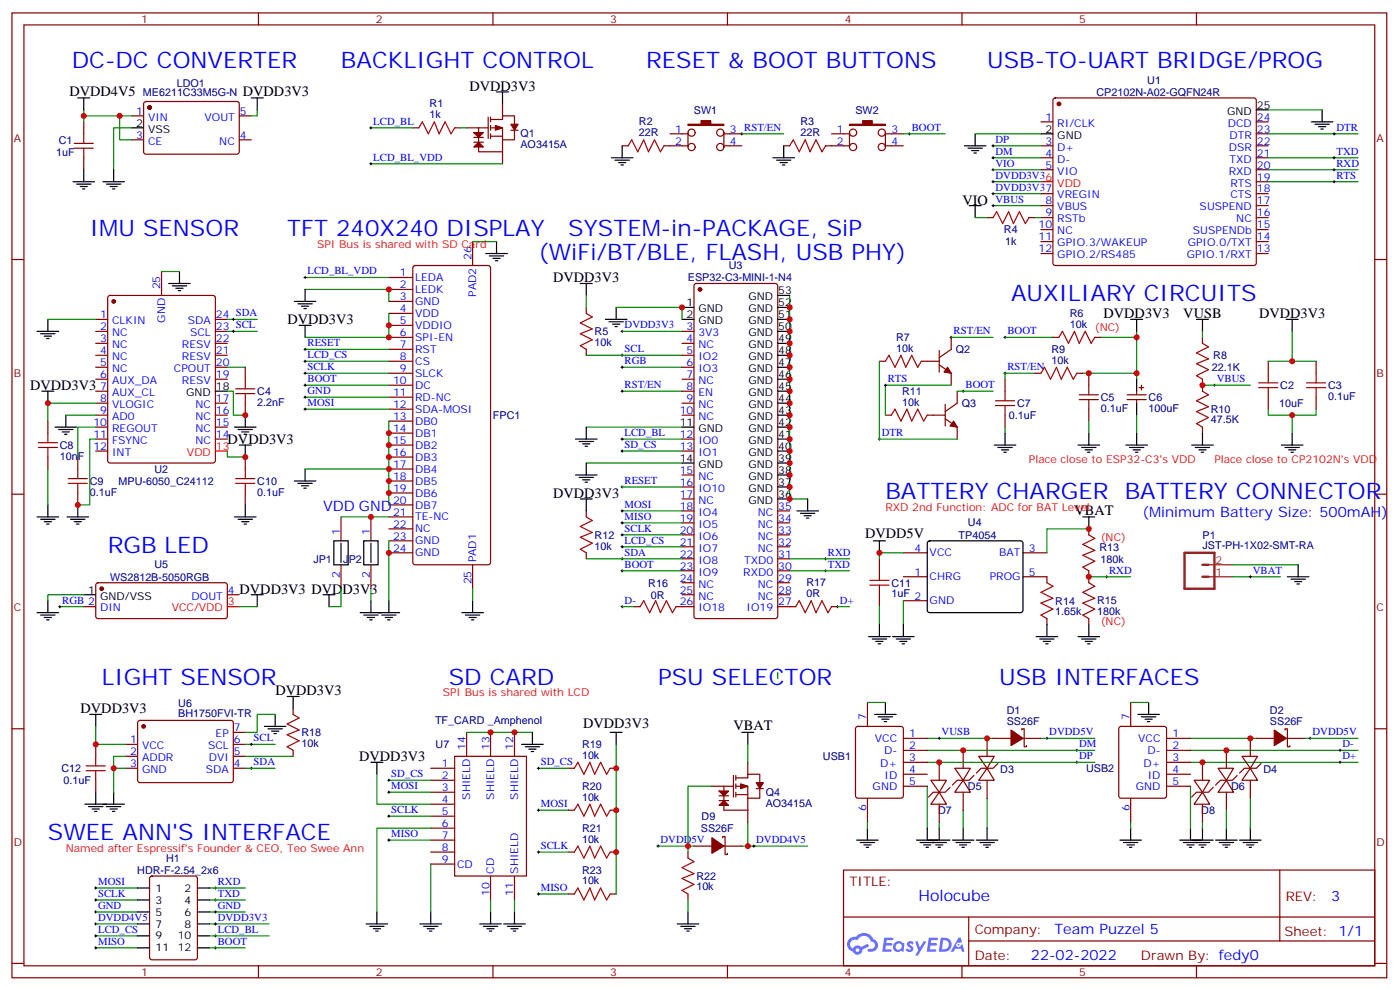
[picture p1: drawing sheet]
<svg xmlns="http://www.w3.org/2000/svg" width="413mm" height="292mm" viewBox="0 0 413 292" stroke-linecap="round" stroke-linejoin="round" font-family="sans-serif">
<defs><g id="words">
<g font-size="6.7" fill="#00f">
<text x="21.2" y="20">DC-DC CONVERTER</text>
<text x="100.5" y="20">BACKLIGHT CONTROL</text>
<text x="190.5" y="20">RESET &amp; BOOT BUTTONS</text>
<text x="291" y="20">USB-TO-UART BRIDGE/PROG</text>
<text x="26.5" y="69.4">IMU SENSOR</text>
<text x="84.7" y="69.4">TFT 240X240 DISPLAY</text>
<text x="167.6" y="69.4">SYSTEM-in-PACKAGE, SiP</text>
<text x="158.7" y="76.5">(WiFi/BT/BLE, FLASH, USB PHY)</text>
<text x="298.1" y="88.8">AUXILIARY CIRCUITS</text>
<text x="261.1" y="147">BATTERY CHARGER BATTERY CONNECTOR</text>
<text x="31.7" y="162.9">RGB LED</text>
<text x="30" y="201.7">LIGHT SENSOR</text>
<text x="132.3" y="201.7">SD CARD</text>
<text x="194" y="201.7">PSU SELECTOR</text>
<text x="294.6" y="201.7">USB INTERFACES</text>
<text x="14.1" y="247.6">SWEE ANN'S INTERFACE</text>
</g>
<text font-size="4.6" fill="#00f" x="270.8" y="265.4">Holocube</text>
<g font-size="4.2">
<text x="20.5" y="28.2">DVDD4V5</text>
<text x="71.6" y="28.2">DVDD3V3</text>
<text x="138.4" y="26.7">DVDD3V3</text>
<text x="283.8" y="60.3">VIO</text>
<text x="163.1" y="83.2">DVDD3V3</text>
<text x="84.7" y="95.6">DVDD3V3</text>
<text x="325.4" y="93.8">DVDD3V3</text>
<text x="348.9" y="93.8">VUSB</text>
<text x="371.2" y="93.8">DVDD3V3</text>
<text x="8.9" y="115">DVDD3V3</text>
<text x="67.1" y="130.8">DVDD3V3</text>
<text x="163.1" y="146.7">DVDD3V3</text>
<text x="316.8" y="151.6">VBAT</text>
<text x="255.1" y="158.7">DVDD5V</text>
<text x="70.6" y="174.9">DVDD3V3 DVDD3V3</text>
<text x="81.2" y="204.9">DVDD3V3</text>
<text x="23.8" y="210.2">DVDD3V3</text>
<text x="171.9" y="214.6">DVDD3V3</text>
<text x="216.3" y="215.1">VBAT</text>
<text x="105.9" y="224.3">DVDD3V3</text>
</g>
<g font-size="4.2" fill="#00f">
<text x="95.2" y="150.6">VDD GND</text>
<text x="336.9" y="152.3">(Minimum Battery Size: 500mAH)</text>
<text x="392.5" y="265.7">3</text>
<text x="310.9" y="275.2">Team Puzzel 5</text>
<text x="304" y="283">22-02-2022</text>
</g>
<g font-size="3.9" fill="#800">
<text x="250.5" y="261">TITLE:</text>
<text x="379.1" y="265.7">REV:</text>
<text x="287.4" y="275.2">Company:</text>
<text x="378.7" y="275.8">Sheet: 1/1</text>
<text x="287.4" y="282.9">Date:</text>
<text x="336.4" y="282.9">Drawn By: fedy0</text>
</g>
<g font-size="3.2" fill="#800">
<text x="41.6" y="6.8">1</text>
<text x="110.8" y="6.8">2</text>
<text x="179.9" y="6.8">3</text>
<text x="249.1" y="6.8">4</text>
<text x="318.2" y="6.8">5</text>
<text x="4.1" y="41.9">A</text>
<text x="405.9" y="41.9">A</text>
<text x="4.1" y="111.1">B</text>
<text x="405.9" y="111.1">B</text>
<text x="4.1" y="180.2">C</text>
<text x="405.9" y="180.2">C</text>
<text x="4.1" y="249.3">D</text>
<text x="405.9" y="249.3">D</text>
<text x="41.6" y="287.6">1</text>
<text x="110.8" y="287.6">2</text>
<text x="179.9" y="287.6">3</text>
<text x="249.1" y="287.6">4</text>
<text x="318.2" y="287.6">5</text>
</g>
<g font-size="3.2" fill="#000080">
<text x="42.1" y="28.2">ME6211C33M5G-N</text>
<text x="52.1" y="25.7">LDO1</text>
<text x="323.3" y="28.2">CP2102N-A02-GQFN24R</text>
<text x="338.3" y="24.7">U1</text>
<text x="126.7" y="34.9">1k</text>
<text x="126.7" y="31.6">R1</text>
<text x="204.6" y="33.5">SW1</text>
<text x="252.2" y="33.5">SW2</text>
<text x="153.5" y="40.5">Q1</text>
<text x="188.4" y="40.1">22R</text>
<text x="188.4" y="36.9">R2</text>
<text x="236" y="40.1">22R</text>
<text x="236" y="36.9">R3</text>
<text x="16.6" y="45.9">1uF</text>
<text x="17.3" y="42.4">C1</text>
<text x="153.5" y="43.7">AO3415A</text>
<text x="296" y="68.8">R4</text>
<text x="296.3" y="72.3">1k</text>
<text x="202.8" y="82.9">ESP32-C3-MINI-1-N4</text>
<text x="214.9" y="79.3">U3</text>
<text x="315.4" y="93.4">R6</text>
<text x="175.3" y="102">10k</text>
<text x="175.3" y="98.8">R5</text>
<text x="264.2" y="100.5">R7</text>
<text x="315.4" y="96.6">10k</text>
<text x="264.2" y="103.6">10k</text>
<text x="281.8" y="104.1">Q2</text>
<text x="310" y="107.2">10k</text>
<text x="310" y="104">R9</text>
<text x="357.7" y="105.8">R8</text>
<text x="357.3" y="109.3">22.1K</text>
<text x="75.8" y="119.6">2.2nF</text>
<text x="75.8" y="116.4">C4</text>
<text x="266" y="119.5">10k</text>
<text x="266" y="116.3">R11</text>
<text x="283.6" y="120">Q3</text>
<text x="299.9" y="120">C7</text>
<text x="324.6" y="118.2">C5</text>
<text x="338.7" y="118.2">C6</text>
<text x="377.2" y="119.9">10uF</text>
<text x="377.5" y="114.7">C2</text>
<text x="391.6" y="117.8">0.1uF</text>
<text x="391.6" y="114.7">C3</text>
<text x="145.3" y="123.5">FPC1</text>
<text x="297.4" y="123.5">0.1uF</text>
<text x="324.6" y="121.4">0.1uF</text>
<text x="338.7" y="121.4">100uF</text>
<text x="357" y="124.7">47.5K</text>
<text x="357" y="121.8">R10</text>
<text x="17.6" y="135.5">10nF</text>
<text x="17.6" y="132.3">C8</text>
<text x="26.5" y="142.9">C9</text>
<text x="35" y="142.8">MPU-6050_C24112</text>
<text x="45.5" y="139.4">U2</text>
<text x="75.8" y="142.9">C10</text>
<text x="26.5" y="146">0.1uF</text>
<text x="75.8" y="146">0.1uF</text>
<text x="285.4" y="155.2">U4</text>
<text x="175.3" y="161.9">10k</text>
<text x="175.3" y="158.8">R12</text>
<text x="282.7" y="158.9">TP4054</text>
<text x="354.6" y="161.9">JST-PH-1X02-SMT-RA</text>
<text x="354.6" y="158.7">P1</text>
<text x="45.5" y="167.4">U5</text>
<text x="92.4" y="165.8">JP1</text>
<text x="101.2" y="165.8">JP2</text>
<text x="324.1" y="162.3">R13</text>
<text x="324.5" y="165.8">180k</text>
<text x="32.4" y="171.1">WS2812B-5050RGB</text>
<text x="191.1" y="172.9">R16</text>
<text x="237.8" y="172.8">R17</text>
<text x="262.8" y="172.9">C11</text>
<text x="191.9" y="176.4">0R</text>
<text x="237.8" y="176">0R</text>
<text x="262.8" y="176.1">1uF 2</text>
<text x="311.2" y="178.2">R14</text>
<text x="323.5" y="178.1">R15</text>
<text x="311.1" y="181.3">1.65k</text>
<text x="323.5" y="181.3">180k</text>
<text x="52.5" y="208.3">U6</text>
<text x="52.5" y="211.2">BH1750FVI-TR</text>
<text x="128.3" y="213.4">TF_CARD _Amphenol</text>
<text x="296.8" y="213.7">SS26F</text>
<text x="296.8" y="210.5">D1</text>
<text x="374.5" y="213.7">SS26F</text>
<text x="374.5" y="210.5">D2</text>
<text x="88.9" y="220.2">10k</text>
<text x="88.9" y="217">R18</text>
<text x="128.4" y="220.5">U7</text>
<text x="171.6" y="220.4">R19</text>
<text x="18.1" y="227.6">C12</text>
<text x="171.6" y="223.6">10k</text>
<text x="242.6" y="224">USB1</text>
<text x="294.9" y="227.7">D3</text>
<text x="320.3" y="227.6">USB2</text>
<text x="372.5" y="227.7">D4</text>
<text x="18.7" y="231.1">0.1uF</text>
<text x="171.6" y="232.8">R20</text>
<text x="285.4" y="232.9">D5</text>
<text x="363" y="232.9">D6</text>
<text x="171.6" y="235.9">10k</text>
<text x="225.8" y="237.7">AO3415A</text>
<text x="225.8" y="234.5">Q4</text>
<text x="276.6" y="239.9">D7</text>
<text x="354.2" y="239.9">D8</text>
<text x="171.6" y="245.1">R21</text>
<text x="206.6" y="245.2">SS26F</text>
<text x="206.9" y="241.6">D9</text>
<text x="171.6" y="248.3">10k</text>
<text x="40.5" y="257.5">HDR-F-2.54_2x6</text>
<text x="49" y="254">H1</text>
<text x="171.6" y="257.5">R23</text>
<text x="171.6" y="260.6">10k</text>
<text x="205.3" y="262.4">10k</text>
<text x="205.3" y="259.2">R22</text>
</g>
<g font-size="3.2" fill="#00f">
<text x="40.1" y="33.8">1</text>
<text x="43.6" y="35.6">VIN</text>
<text x="60.3" y="35.6">VOUT</text>
<text x="70.7" y="33.8">5</text>
<text x="308.3" y="35.6">1</text>
<text x="370.6" y="35.6">24</text>
<text x="40.1" y="40.9">3</text>
<text x="70.7" y="40.9">4</text>
<text x="110.1" y="36.8">LCD_BL</text>
<text x="199.1" y="39.1">1</text>
<text x="215.2" y="39.1">3 RST/EN</text>
<text x="246.7" y="39.1">1</text>
<text x="262.8" y="39.1">3</text>
<text x="268.8" y="38.6">BOOT</text>
<text x="311.7" y="37.3">RI/CLK</text>
<text x="362" y="37.3">DCD</text>
<text x="362.5" y="40.9">DTR</text>
<text x="370.6" y="39.1">23</text>
<text x="394.1" y="38.6">DTR</text>
<text x="43.6" y="42.6">CE</text>
<text x="64.7" y="42.6">NC</text>
<text x="110.1" y="47.4">LCD_BL_VDD</text>
<text x="199.1" y="42.6">2</text>
<text x="215.2" y="42.6">4</text>
<text x="246.7" y="42.6">2</text>
<text x="262.8" y="42.6">4</text>
<text x="293.5" y="45.6">DM</text>
<text x="293.5" y="42.1">DP</text>
<text x="308.3" y="42.6">3</text>
<text x="308.3" y="46.1">4</text>
<text x="311.7" y="44.4">D+</text>
<text x="311.7" y="47.9">D-</text>
<text x="362.3" y="44.4">DSR</text>
<text x="362.5" y="47.9">TXD</text>
<text x="370.6" y="46.1">21</text>
<text x="370.6" y="42.6">22</text>
<text x="394.1" y="45.6">TXD</text>
<text x="293.5" y="49.1">VIO</text>
<text x="293.5" y="52.7">DVDD3V36</text>
<text x="308.3" y="49.7">5</text>
<text x="311.7" y="51.4">VIO</text>
<text x="362.3" y="51.4">RXD</text>
<text x="370.6" y="53.2">19</text>
<text x="370.6" y="49.7">20</text>
<text x="394.1" y="52.7">RTS</text>
<text x="394.1" y="49.1">RXD</text>
<text x="293.5" y="59.7">VBUS</text>
<text x="293.5" y="56.2">DVDD3V37</text>
<text x="311.7" y="58.5">VREGIN</text>
<text x="362.8" y="58.5">CTS</text>
<text x="362.8" y="55">RTS</text>
<text x="370.6" y="56.7">18</text>
<text x="308.3" y="60.3">8</text>
<text x="308.3" y="63.8">9</text>
<text x="311.7" y="62">VBUS</text>
<text x="311.7" y="65.5">RSTb</text>
<text x="353.7" y="62">SUSPEND</text>
<text x="364.5" y="65.5">NC</text>
<text x="370.6" y="63.8">16</text>
<text x="370.6" y="60.3">17</text>
<text x="306.2" y="67.3">10</text>
<text x="306.2" y="70.8">11</text>
<text x="311.7" y="69.1">NC</text>
<text x="351.7" y="69.1">SUSPENDb</text>
<text x="370.6" y="70.8">14</text>
<text x="370.6" y="67.3">15</text>
<text x="139" y="76.5" transform="rotate(-90 139 76.5)">26</text>
<text x="306.2" y="74.4">12</text>
<text x="311.7" y="72.6">GPIO.3/WAKEUP</text>
<text x="311.7" y="76.1">GPIO.2/RS485</text>
<text x="350" y="76.1">GPIO.1/RXT</text>
<text x="350.2" y="72.6">GPIO.0/TXT</text>
<text x="370.6" y="74.4">13</text>
<text x="90.7" y="80.9">LCD_BL_VDD</text>
<text x="117.9" y="81.4">1</text>
<text x="122.4" y="82.8">LEDA</text>
<text x="47.3" y="85.3" transform="rotate(-90 47.3 85.3)">25</text>
<text x="117.9" y="84.9">2</text>
<text x="117.9" y="88.5">3</text>
<text x="122.4" y="86.4">LEDK</text>
<text x="122.4" y="89.9">GND</text>
<text x="140.4" y="87.5" transform="rotate(-90 140.4 87.5)">PAD2</text>
<text x="29.6" y="93.8">1</text>
<text x="33.1" y="95.5">CLKIN</text>
<text x="48.7" y="95.1" transform="rotate(-90 48.7 95.1)">GND</text>
<text x="55.4" y="95.5">SDA</text>
<text x="63.7" y="93.8">24 SDA</text>
<text x="117.9" y="92">4</text>
<text x="117.9" y="95.5">5</text>
<text x="122.4" y="93.4">VDD</text>
<text x="29.6" y="97.3">2</text>
<text x="29.6" y="100.8">3</text>
<text x="33.1" y="99.1">NC</text>
<text x="56" y="99.1">SCL</text>
<text x="63.7" y="100.8">22</text>
<text x="63.7" y="97.3">23 SCL</text>
<text x="117.9" y="99.1">6</text>
<text x="122.4" y="96.9">VDDIO</text>
<text x="122.4" y="100.5">SPI-EN</text>
<text x="184.1" y="96.8">DVDD3V3</text>
<text x="202.4" y="97.3">3</text>
<text x="202.4" y="100.8">4</text>
<text x="205.9" y="99.1">3V3</text>
<text x="281.2" y="98.5">RST/EN</text>
<text x="297" y="98.5">BOOT</text>
<text x="29.6" y="104.4">4</text>
<text x="29.6" y="107.9">5</text>
<text x="33.1" y="102.6">NC</text>
<text x="33.1" y="106.1">NC</text>
<text x="53.6" y="106.1">RESV</text>
<text x="53.6" y="102.6">RESV</text>
<text x="63.7" y="107.9">20</text>
<text x="63.7" y="104.4">21</text>
<text x="90.7" y="102.1">RESET</text>
<text x="90.7" y="105.6">LCD_CS</text>
<text x="117.9" y="102.6">7</text>
<text x="117.9" y="106.1">8</text>
<text x="122.4" y="104">RST</text>
<text x="122.4" y="107.5">CS</text>
<text x="184.1" y="107.4">RGB</text>
<text x="184.1" y="103.8">SCL</text>
<text x="202.4" y="104.4">5</text>
<text x="202.4" y="107.9">6</text>
<text x="205.9" y="102.6">NC</text>
<text x="205.9" y="106.1">IO2</text>
<text x="29.6" y="111.4">6</text>
<text x="33.1" y="109.6">NC</text>
<text x="33.1" y="113.2">AUX_DA</text>
<text x="51.3" y="109.6">CPOUT</text>
<text x="53.6" y="113.2">RESV</text>
<text x="63.7" y="111.4">19</text>
<text x="90.7" y="112.6">BOOT</text>
<text x="90.7" y="109.1">SCLK</text>
<text x="115.9" y="113.2">10</text>
<text x="117.9" y="109.6">9</text>
<text x="122.4" y="111.1">SLCK</text>
<text x="202.4" y="111.4">7</text>
<text x="205.9" y="109.6">IO3</text>
<text x="205.9" y="113.2">NC</text>
<text x="261.8" y="112.6">RTS</text>
<text x="297" y="109.1">RST/EN</text>
<text x="358.8" y="112.6">VBUS</text>
<text x="29.6" y="114.9">7</text>
<text x="29.6" y="118.5">8</text>
<text x="33.1" y="116.7">AUX_CL</text>
<text x="63.7" y="118.5">17</text>
<text x="90.7" y="119.7">MOSI</text>
<text x="90.7" y="116.2">GND</text>
<text x="115.9" y="116.7">11</text>
<text x="122.4" y="114.6">DC</text>
<text x="122.4" y="118.1">RD-NC</text>
<text x="184.1" y="114.4">RST/EN</text>
<text x="202.4" y="114.9">8</text>
<text x="202.4" y="118.5">9</text>
<text x="205.9" y="116.7">EN</text>
<text x="284.7" y="114.4">BOOT</text>
<text x="27.5" y="125.5">10</text>
<text x="29.6" y="122">9</text>
<text x="33.1" y="120.2">VLOGIC</text>
<text x="33.1" y="123.8">AD0</text>
<text x="57.6" y="123.8">NC</text>
<text x="57.6" y="120.2">NC</text>
<text x="63.7" y="125.5">15</text>
<text x="63.7" y="122">16</text>
<text x="115.9" y="120.2">12</text>
<text x="115.9" y="123.8">13</text>
<text x="122.4" y="121.6">SDA-MOSI</text>
<text x="122.4" y="125.2">DB0</text>
<text x="200.4" y="122">10</text>
<text x="205.9" y="120.2">NC</text>
<text x="205.9" y="123.8">NC</text>
<text x="27.5" y="129">11</text>
<text x="33.1" y="127.3">REGOUT</text>
<text x="33.1" y="130.8">FSYNC</text>
<text x="57.6" y="130.8">NC</text>
<text x="57.6" y="127.3">NC</text>
<text x="63.7" y="129">14</text>
<text x="115.9" y="127.3">14</text>
<text x="115.9" y="130.8">15</text>
<text x="122.4" y="128.7">DB1</text>
<text x="184.1" y="128.5">LCD_BL</text>
<text x="200.4" y="129">12</text>
<text x="205.9" y="130.8">IO0</text>
<text x="260" y="128.5">DTR</text>
<text x="27.5" y="132.6">12</text>
<text x="33.1" y="134.3">INT</text>
<text x="115.9" y="134.3">16</text>
<text x="115.9" y="137.9">17</text>
<text x="122.4" y="132.2">DB2</text>
<text x="122.4" y="135.7">DB3</text>
<text x="184.1" y="132">SD_CS</text>
<text x="200.4" y="132.6">13</text>
<text x="205.9" y="134.3">IO1</text>
<text x="115.9" y="141.4">18</text>
<text x="122.4" y="139.3">DB4</text>
<text x="122.4" y="142.8">DB5</text>
<text x="184.1" y="142.6">RESET</text>
<text x="200.4" y="139.6">15</text>
<text x="200.4" y="143.2">16</text>
<text x="205.9" y="141.4">NC</text>
<text x="115.9" y="144.9">19</text>
<text x="115.9" y="148.4">20</text>
<text x="122.4" y="146.3">DB6</text>
<text x="122.4" y="149.9">DB7</text>
<text x="184.1" y="149.7">MOSI</text>
<text x="200.4" y="146.7">17</text>
<text x="205.9" y="144.9">IO10</text>
<text x="205.9" y="148.4">NC</text>
<text x="115.9" y="152">21</text>
<text x="115.9" y="155.5">22</text>
<text x="122.4" y="153.4">TE-NC</text>
<text x="184.1" y="153.2">MISO</text>
<text x="200.4" y="150.2">18</text>
<text x="200.4" y="153.7">19</text>
<text x="205.9" y="152">IO4</text>
<text x="205.9" y="155.5">IO5</text>
<text x="223.4" y="155.5">NC</text>
<text x="223.4" y="152">NC</text>
<text x="229.5" y="153.7">34</text>
<text x="229.5" y="150.2">35</text>
<text x="100.2" y="157.6" transform="rotate(-90 100.2 157.6)">1</text>
<text x="109" y="157.6" transform="rotate(-90 109 157.6)">1</text>
<text x="115.9" y="159">23</text>
<text x="122.4" y="156.9">NC</text>
<text x="122.4" y="160.4">GND</text>
<text x="184.1" y="156.7">SCLK</text>
<text x="184.1" y="160.3">LCD_CS</text>
<text x="200.4" y="157.3">20</text>
<text x="200.4" y="160.8">21</text>
<text x="205.9" y="159">IO6</text>
<text x="223.4" y="159">NC</text>
<text x="229.5" y="160.8">32</text>
<text x="229.5" y="157.3">33</text>
<text x="115.9" y="162.6">24</text>
<text x="122.4" y="164">GND</text>
<text x="140.4" y="165.7" transform="rotate(-90 140.4 165.7)">PAD1</text>
<text x="184.1" y="167.3">BOOT</text>
<text x="184.1" y="163.8">SDA</text>
<text x="200.4" y="164.3">22</text>
<text x="200.4" y="167.9">23</text>
<text x="205.9" y="162.6">IO7</text>
<text x="205.9" y="166.1">IO8</text>
<text x="219.4" y="166.1">TXD0</text>
<text x="223.4" y="162.6">NC</text>
<text x="229.5" y="167.9">30</text>
<text x="229.5" y="164.3">31</text>
<text x="244.1" y="167.3">TXD</text>
<text x="244.1" y="163.8">RXD</text>
<text x="269.6" y="162.6">4</text>
<text x="274.1" y="164">VCC</text>
<text x="294.6" y="164">BAT</text>
<text x="303.4" y="162.6">3</text>
<text x="100.2" y="170.2" transform="rotate(-90 100.2 170.2)">2</text>
<text x="109" y="170.2" transform="rotate(-90 109 170.2)">2</text>
<text x="139" y="172.2" transform="rotate(-90 139 172.2)">25</text>
<text x="200.4" y="171.4">24</text>
<text x="205.9" y="169.6">IO9</text>
<text x="205.9" y="173.1">NC</text>
<text x="219.2" y="169.6">RXD0</text>
<text x="223.4" y="173.1">NC</text>
<text x="229.5" y="171.4">29</text>
<text x="269.6" y="169.6">1</text>
<text x="274.1" y="171">CHRG</text>
<text x="291.8" y="171">PROG</text>
<text x="303.4" y="169.6">5</text>
<text x="327" y="169.1">RXD</text>
<text x="369.4" y="169.1">VBAT</text>
<text x="18.3" y="177.9">RGB 2</text>
<text x="56.5" y="176.7">DOUT</text>
<text x="67.2" y="174.9">4</text>
<text x="184.1" y="177.9">D-</text>
<text x="200.4" y="174.9">25</text>
<text x="200.4" y="178.4">26</text>
<text x="205.9" y="176.7">NC</text>
<text x="223.4" y="176.7">NC</text>
<text x="229.5" y="178.4">27</text>
<text x="229.5" y="174.9">28</text>
<text x="247.6" y="177.9">D+</text>
<text x="274.1" y="178.1">GND</text>
<text x="29.5" y="180.2">DIN</text>
<text x="205.9" y="180.2">IO18</text>
<text x="220.1" y="180.2">IO19</text>
<text x="69" y="215.5">7</text>
<text x="255.4" y="212.3" transform="rotate(-90 255.4 212.3)">7</text>
<text x="333" y="212.3" transform="rotate(-90 333 212.3)">7</text>
<text x="38.4" y="219">1</text>
<text x="41.9" y="220.8">VCC</text>
<text x="61.3" y="220.8">SCL</text>
<text x="63.6" y="217.2">EP</text>
<text x="69" y="219">6</text>
<text x="74.8" y="218.5">SCL</text>
<text x="137.2" y="221.1" transform="rotate(-90 137.2 221.1)">14</text>
<text x="144.3" y="221.1" transform="rotate(-90 144.3 221.1)">13</text>
<text x="151.3" y="221.1" transform="rotate(-90 151.3 221.1)">12</text>
<text x="258" y="218.7">VCC</text>
<text x="268.1" y="217.2">1</text>
<text x="268.1" y="220.8">2</text>
<text x="277.6" y="216.7">VUSB</text>
<text x="309.4" y="216.7">DVDD5V</text>
<text x="318.2" y="220.2">DM</text>
<text x="335.6" y="218.7">VCC</text>
<text x="345.7" y="217.2">1</text>
<text x="345.7" y="220.8">2</text>
<text x="387" y="216.7">DVDD5V</text>
<text x="395.8" y="220.2">D-</text>
<text x="38.4" y="222.5">2</text>
<text x="38.4" y="226.1">3</text>
<text x="41.9" y="224.3">ADDR</text>
<text x="41.9" y="227.8">GND</text>
<text x="60.7" y="227.8">SDA</text>
<text x="61.5" y="224.3">DVI</text>
<text x="69" y="226.1">4</text>
<text x="69" y="222.5">5</text>
<text x="74.8" y="225.5">SDA</text>
<text x="130.3" y="226.1">1</text>
<text x="159.5" y="225.5">SD_CS</text>
<text x="259.5" y="226.1">D+</text>
<text x="260.7" y="222.2">D-</text>
<text x="268.1" y="224.3">3</text>
<text x="268.1" y="227.8">4</text>
<text x="318.2" y="223.8">DP</text>
<text x="337.2" y="226.1">D+</text>
<text x="338.3" y="222.2">D-</text>
<text x="345.7" y="224.3">3</text>
<text x="345.7" y="227.8">4</text>
<text x="395.8" y="223.8">D+</text>
<text x="115.4" y="229.1">SD_CS</text>
<text x="115.4" y="232.6">MOSI</text>
<text x="130.3" y="233.1">3</text>
<text x="130.3" y="229.6">2</text>
<text x="257.3" y="232.8">GND</text>
<text x="260.8" y="229.6">ID</text>
<text x="268.1" y="231.4">5</text>
<text x="334.9" y="232.8">GND</text>
<text x="338.4" y="229.6">ID</text>
<text x="345.7" y="231.4">5</text>
<text x="115.4" y="239.6">SCLK</text>
<text x="130.3" y="236.6">4</text>
<text x="138.6" y="235.7" transform="rotate(-90 138.6 235.7)">SHIELD</text>
<text x="145.7" y="235.7" transform="rotate(-90 145.7 235.7)">SHIELD</text>
<text x="152.8" y="235.7" transform="rotate(-90 152.8 235.7)">SHIELD</text>
<text x="159.5" y="237.9">MOSI</text>
<text x="255.4" y="239" transform="rotate(-90 255.4 239)">6</text>
<text x="333" y="239" transform="rotate(-90 333 239)">6</text>
<text x="130.3" y="243.7">6</text>
<text x="130.3" y="240.2">5</text>
<text x="115.4" y="246.7">MISO</text>
<text x="130.3" y="250.8">8</text>
<text x="130.3" y="247.2">7</text>
<text x="159.5" y="250.2">SCLK</text>
<text x="194.7" y="248.5">DVDD5V</text>
<text x="223" y="248.5">DVDD4V5</text>
<text x="130.3" y="254.3">9</text>
<text x="134.8" y="255.7">CD</text>
<text x="145.7" y="257.5" transform="rotate(-90 145.7 257.5)">CD</text>
<text x="152.8" y="257.5" transform="rotate(-90 152.8 257.5)">SHIELD</text>
<text x="28.9" y="260.8">MOSI</text>
<text x="64.2" y="260.8">RXD</text>
<text x="144.3" y="264" transform="rotate(-90 144.3 264)">10</text>
<text x="151.3" y="264" transform="rotate(-90 151.3 264)">11</text>
<text x="159.5" y="262.6">MISO</text>
<text x="28.9" y="267.9">GND</text>
<text x="28.9" y="264.3">SCLK</text>
<text x="64.2" y="264.3">TXD</text>
<text x="64.2" y="267.9">GND</text>
<text x="28.9" y="271.4">DVDD4V5</text>
<text x="28.9" y="274.9">LCD_CS</text>
<text x="64.2" y="274.9">LCD_BL</text>
<text x="64.2" y="271.4">DVDD3V3</text>
<text x="28.9" y="278.4">MISO</text>
<text x="64.2" y="278.4">BOOT</text>
</g>
<g font-size="3.2">
<text x="361.8" y="33.8">GND</text>
<text x="370.6" y="32">25</text>
<text x="40.1" y="37.3">2</text>
<text x="43.6" y="39.1">VSS</text>
<text x="308.3" y="39.1">2</text>
<text x="311.7" y="40.9">GND</text>
<text x="220.7" y="88.5">GND</text>
<text x="229.5" y="86.7">53</text>
<text x="202.4" y="90.2">1</text>
<text x="202.4" y="93.8">2</text>
<text x="205.9" y="92">GND</text>
<text x="205.9" y="95.5">GND</text>
<text x="220.7" y="95.5">GND</text>
<text x="220.7" y="92">GND</text>
<text x="229.5" y="93.8">51</text>
<text x="229.5" y="90.2">52</text>
<text x="220.7" y="99.1">GND</text>
<text x="229.5" y="100.8">49</text>
<text x="229.5" y="97.3">50</text>
<text x="220.7" y="106.1">GND</text>
<text x="220.7" y="102.6">GND</text>
<text x="229.5" y="107.9">47</text>
<text x="229.5" y="104.4">48</text>
<text x="220.7" y="113.2">GND</text>
<text x="220.7" y="109.6">GND</text>
<text x="229.5" y="111.4">46</text>
<text x="54.9" y="116.7">GND</text>
<text x="63.7" y="114.9">18</text>
<text x="220.7" y="116.7">GND</text>
<text x="229.5" y="118.5">44</text>
<text x="229.5" y="114.9">45</text>
<text x="200.4" y="125.5">11</text>
<text x="220.7" y="123.8">GND</text>
<text x="220.7" y="120.2">GND</text>
<text x="229.5" y="125.5">42</text>
<text x="229.5" y="122">43</text>
<text x="205.9" y="127.3">GND</text>
<text x="220.7" y="130.8">GND</text>
<text x="220.7" y="127.3">GND</text>
<text x="229.5" y="129">41</text>
<text x="200.4" y="136.1">14</text>
<text x="205.9" y="137.9">GND</text>
<text x="220.7" y="137.9">GND</text>
<text x="220.7" y="134.3">GND</text>
<text x="229.5" y="136.1">39</text>
<text x="229.5" y="132.6">40</text>
<text x="220.7" y="141.4">GND</text>
<text x="229.5" y="143.2">37</text>
<text x="229.5" y="139.6">38</text>
<text x="220.7" y="148.4">GND</text>
<text x="220.7" y="144.9">GND</text>
<text x="229.5" y="146.7">36</text>
<text x="26" y="174.9">1</text>
<text x="29.5" y="176.7">GND/VSS</text>
<text x="45.9" y="262.7">1</text>
<text x="54.4" y="262.7">2</text>
<text x="45.9" y="266.3">3</text>
<text x="45.9" y="269.8">5</text>
<text x="54.4" y="266.3">4</text>
<text x="54.4" y="269.8">6</text>
<text x="45.9" y="273.3">7</text>
<text x="54.4" y="273.3">8</text>
<text x="45.9" y="276.9">9</text>
<text x="45.9" y="280.4">11</text>
<text x="52.4" y="276.9">10</text>
<text x="52.4" y="280.4">12</text>
</g>
<g font-size="3.2" fill="#f00">
<text x="311.7" y="55">VDD</text>
<text x="93.5" y="73">SPI Bus is shared with SD Card</text>
<text x="322.8" y="97.6">(NC)</text>
<text x="55.1" y="134.3">VDD</text>
<text x="63.7" y="132.6">13</text>
<text x="303.4" y="136.5">Place close to ESP32-C3's VDD</text>
<text x="358.1" y="136.5">Place close to CP2102N's VDD</text>
<text x="261.1" y="150.6">RXD 2nd Function: ADC for BAT Level</text>
<text x="324.6" y="159.4">(NC)</text>
<text x="67.2" y="178.4">3</text>
<text x="50.6" y="180.2">VCC/VDD</text>
<text x="324.6" y="184.1">(NC)</text>
<text x="130.5" y="205.2">SPI Bus is shared with LCD</text>
<text x="19.4" y="251.1">Named after Espressif's Founder &amp; CEO, Teo Swee Ann</text>
</g>
<g font-size="3.2" fill="#8d2323">
<text x="358.4" y="166.1">2</text>
<text x="358.4" y="169.6">1</text>
</g>
</g></defs>
<g fill="none" stroke="#870000" stroke-width=".35">
<path d="M3.5 3.8h405.4v284.3h-405.4zM7.1 7.3h398.2v277.3h-398.2zM76.2 3.8v3.5M145.3 3.8v3.5M214.5 3.8v3.5M283.6 3.8v3.5M352.8 3.8v3.5M3.5 76.5h3.6M405.3 76.5h3.6M3.5 145.6h3.6M405.3 145.6h3.6M3.5 214.8h3.6"/>
<path d="M405.3 214.8h3.6M248.7 256.4h156.6v28.2h-156.6zM377.3 256.4v20.9M248.7 270.2h156.5M285.6 277.3h119.6M285.6 270.2v14.2M3.5 283.9h3.6M76.2 284.6v3.5M145.3 284.6v3.5M214.5 284.6v3.5M283.6 284.6v3.5M352.8 284.6v3.5"/>
<path d="M405.3 283.9h3.6"/>
</g>
<g fill="#5487ff">
<path d="M267.7 277.6a1.22 1.22 0 0 1 1.7 .2l-.4 .6a.47 .47 0 0 0-.3-.4 .47 .47 0 0 0-.5 .2l.1 .2a1.14 1.14 0 0 1 .8 1.8 1.14 1.14 0 0 1-1.9 0l-.2-.2 .5-.6 .7 .5a.29 .29 0 0 0 .3-.3 .29 .29 0 0 0-.2-.3 1.04 1.04 0 0 1-.6-1.7z"/>
<path d="M260.7 276.3h2.4l.3 .2-.2 .5-1.8 .1-.1 .8h1.5l.3 .4-.3 .4h-1.6l-.2 1.1h1.7l.2 .3-.2 .3-2.6 .1z"/>
<path d="M273.8 276.3h2.4l.3 .2-.1 .5-1.8 .1-.2 .8h1.6l.3 .4-.4 .4h-1.6l-.1 1.1h1.7l.2 .3-.2 .3-2.6 .1z"/>
<path d="M282.6 276.3h.7l.3 1.3-.6 .3a.69 .69 0 0 0-1 .3 .69 .69 0 0 0 .4 .9 .69 .69 0 0 0 .9-.6l.5-.2 .6 2.2h-.8l-.2-.9h-1.8l-.5 .9h-.8z"/>
<path d="M269.8 277.4h.8l.6 1.8 1.1-1.8h.9l-2.6 4.2h-.8l.9-1.5z"/>
<path d="M277.4 276.3l-.6 4.2h1.3a2.11 2.11 0 0 0 2.5-2.1 2.11 2.11 0 0 0-2.5-2.1zM278.1 277.1a1.39 1.39 0 0 1 1.7 1.4 1.39 1.39 0 0 1-1.8 1.3h-.3z"/>
<path d="M263.7 277.9a1.54 1.54 0 0 0-.1 2.2 1.54 1.54 0 0 0 2.2 .1l.6 .3 .3-2.3-.2-.3h-.4a1.49 1.49 0 0 0-2.4 0zM264 278.9a.94 .94 0 0 1 1.8 0 .94 .94 0 0 1-1.8 0z"/>
<path d="M250.4 276.7a2.18 2.18 0 0 0 1.1 3.7 1.44 1.44 0 0 0 1.6 .9 1.44 1.44 0 0 0 1.2-1.4l2-1.1-.5-.7-1.9 1a1.47 1.47 0 0 0-2.4 .4 1.39 1.39 0 0 1-.7-1.9 1.39 1.39 0 0 1 2-.5 2.12 2.12 0 0 1 2.2-1.3 2.12 2.12 0 0 1 1.9 1.7 1.14 1.14 0 0 1 1.1 1.4 1.14 1.14 0 0 1-1.7 .7 .43 .43 0 0 0-.5 .4 .43 .43 0 0 0 .4 .5 1.98 1.98 0 0 0 2.5-1.2 1.98 1.98 0 0 0-1.2-2.6 3.1 3.1 0 0 0-5.3-.6l-.9 .1zM252.3 280a.55 .55 0 0 1 1.1 0 .55 .55 0 0 1-1.1 0z"/>
<circle cx="282.6" cy="278.4" r=".26"/>
</g>
<g fill="none" stroke="#870000" stroke-width=".35">
<path d="M24.7 35.9v3.5M38.8 34.1h3.5M42.6 30.1l.4-.2 27.1 .1 .5 .6-.1 14.4-.7 .4h-27l-.5-.7v-14.1zM70.6 34.1h3.5M121.7 37.7h1.8M134.1 37.7h1.7M137.6 37.7h6.3M141.1 37.7v7h7.1M143.9 34.5v6.4M144.6 35.2h3.6v-1.1h3.5v2.5M144.6 37.7h3.6v3.5M144.6 34.5v1.4"/>
<path d="M144.6 37v1.4M144.6 39.4v1.5M148.2 30.6v3.5M150.6 38.4h2.2M151.7 38.4v2.8h-3.5M197.6 39.4h5.2M202.8 39.1v4.2M213.4 39.4h5.3M213.4 39.1v4.2M245.2 39.4h5.3M250.5 39.1v4.2M261.1 39.4h5.2"/>
<path d="M261.1 39.1v4.2M306.9 35.9h3.5M310.7 29.1l.4-.2h58.6l.5 .2 .2 .5v47.9l-.2 .5-.5 .2h-58.6l-.4-.2-.3-.5v-47.9zM370.4 35.9h3.5M370.4 39.4h3.5M24.7 46.5v3.5M38.8 41.2h3.5M70.6 41.2h3.5M139.7 40.5h2.8M139.7 41.9h2.8M144.6 40.1h3.6M148.2 41.2v7.1"/>
<path d="M183.4 43h1.8M195.8 43h7M213.4 43h5.3M231.1 43h1.7M243.4 43h7.1M261.1 43h5.2M306.9 43h3.5M306.9 46.5h3.5M306.9 50h3.5M306.9 57.1h3.5M370.4 43h3.5M370.4 46.5h3.5"/>
<path d="M370.4 50h3.5M370.4 57.1h3.5M370.4 53.6h3.5M121.9 78.5l.5-.3h21.5l.7 .5v87l-.4 .7h-21.8l-.6-.4-.1-87zM139.3 71.2v7M291 64.1h1.8M303.4 64.1h1.8M306.9 60.6h3.5M306.9 64.1h3.5M306.9 67.7h3.5M306.9 71.2h3.5M306.9 74.7h3.5"/>
<path d="M370.4 60.6h3.5M370.4 64.1h3.5M370.4 67.7h3.5M370.4 71.2h3.5M370.4 74.7h3.5M28.2 97.6h3.5M28.2 94.1h3.5M32 87.3l.5-.2h30.3l.6 .4 .1 48.2-.5 .7-30.5 .1-.7-.5-.1-48.2zM47.6 80v7.1M63.5 97.6h3.5M63.5 94.1h3.5M114.7 81.8h7"/>
<path d="M114.7 85.3h7M114.7 88.8h7M114.7 92.4h7M114.7 95.9h7M114.7 99.4h7M172.9 90.6v1.8M201.1 97.6h3.5M204.8 83.7l.5-.2h23.3l.7 .5v97.6l-.5 .7h-23.5l-.6-.4-.1-97.7zM280.5 99.4v3.5l-3.6 2.5M310.4 99.4h1.8M322.8 99.4h1.8M354.5 99.4v1.8"/>
<path d="M28.2 101.2h3.5M28.2 104.7h3.5M28.2 108.2h3.5M28.2 111.8h3.5M28.2 115.3h3.5M28.2 118.8h3.5M63.5 101.2h3.5M63.5 104.7h3.5M63.5 108.2h3.5M63.5 111.8h3.5M63.5 118.8h3.5M72.3 108.2v3.6"/>
<path d="M72.3 118.8v3.5M114.7 106.5h7M114.7 102.9h7M114.7 110h7M114.7 113.5h7M114.7 117.1h7M172.9 102.9v1.8M201.1 101.2h3.5M201.1 104.7h3.5M201.1 108.2h3.5M201.1 111.8h3.5M201.1 115.3h3.5"/>
<path d="M201.1 118.8h3.5M259.3 106.5h1.8M271.6 106.5h5.3M276.9 107.5l3.6 2.5v3.5M276.9 103.3v6.3M278.7 119.2v6.3M282.2 115.3v3.5l-3.5 2.5M296.3 111.8v3.5M305.2 110h1.7M317.5 110h1.8M321 110v3.5M332.3 116.3h5.7"/>
<path d="M332.3 117.8h5.7M335.1 115.3v1M335.1 117.8v1M335.8 114.2h1.5M336.5 113.5v1.4M354.5 111.8v3.5M373.9 106.5v3.5M373.9 117.1v3.5M388.1 106.5v3.5M388.1 117.1v3.5M14.1 124.1v3.5M14.1 134.7v3.5"/>
<path d="M22.9 134.7v3.5M28.2 122.3h3.5M28.2 129.4h3.5M28.2 132.9h3.5M28.2 125.9h3.5M63.5 122.3h3.5M63.5 129.4h3.5M63.5 125.9h3.5M72.3 134.7v3.5M114.7 120.6h7M114.7 124.1h7M114.7 127.6h7"/>
<path d="M114.7 131.2h7M114.7 134.7h7M114.7 138.2h7M201.1 122.3h3.5M201.1 129.4h3.5M201.1 132.9h3.5M201.1 140h3.5M261.1 122.3h1.7M273.4 122.3h5.3M278.7 123.4l3.5 2.5v3.5M296.3 122.3v3.6M321 120.6v3.5"/>
<path d="M354.5 125.9v1.7M22.9 145.3v3.5M72.3 145.3v3.5M100.5 152.3v7.1M109.4 152.3v7.1M114.7 141.7h7M114.7 145.3h7M114.7 148.8h7M114.7 152.3h7M114.7 155.9h7M114.7 159.4h7M172.9 150.6v1.7"/>
<path d="M201.1 143.5h3.5M201.1 147h3.5M201.1 150.6h3.5M201.1 154.1h3.5M201.1 157.6h3.5M229.3 150.6h3.5M229.3 154.1h3.5M229.3 157.6h3.5M321 155.9v1.7M24.7 178.8h3.5M28.5 171.9l.4-.2 37.7 .1 .4 .6v9.5l-.7 .4-37.6-.1-.5-.6v-9.2zM67 175.3h3.6"/>
<path d="M100.5 166.4v7.1M109.4 166.4v7.1M114.7 162.9h7M139.3 166.4v7.1M172.9 162.9v1.8M187 178.8h1.7M199.3 178.8h5.3M201.1 161.1h3.5M201.1 164.7h3.5M201.1 168.2h3.5M201.1 171.7h3.5M201.1 175.3h3.5"/>
<path d="M229.3 178.8h5.3M229.3 161.1h3.5M229.3 164.7h3.5M229.3 168.2h3.5M229.3 171.7h3.5M229.3 175.3h3.5M245.2 178.8h1.7M259.3 164.7v3.5M259.3 175.3v3.5M266.3 162.9h7.1M266.3 170h7.1M266.3 177h7.1"/>
<path d="M301.6 162.9h7.1M301.6 170h7.1v1.7M321 168.2v3.5M308.7 182.3v1.8M321 182.3v1.8M28.2 219.4v3.5M37 219.4h3.6M40.8 212.5l.5-.2 27.1 .1 .4 .6-.1 17.2-.6 .4h-27.1l-.4-.7v-16.9zM68.8 219.4h3.5M68.8 215.8h3.5M86.4 208.8v1.7M137.6 215.8v7.1"/>
<path d="M144.6 215.8v7.1M151.7 215.8v7.1M252.5 214.3l.4-.2h12.7l.7 .4v20l-.4 .7h-13l-.6-.4-.1-20zM255.8 207v7.1M266.3 217.6h7.1M291 217.6v5.3M292.8 217.6h5.3M301.3 215.1v-.3h.7v5.3h.7v-.4M301.6 217.6h5.3M330.1 214.3l.5-.2h12.7l.6 .4 .1 20-.5 .7h-12.9l-.7-.4-.1-20zM333.4 207v7.1M344 217.6h7"/>
<path d="M368.7 217.6v5.3M370.4 217.6h5.3M378.9 215.1v-.3h.7v5.3h.7v-.4M379.2 217.6h5.3M28.2 229.9v3.6M37 222.9h3.6M37 226.4h3.6M68.8 222.9h3.5M68.8 226.4h3.5M86.4 221.1v1.8M127 226.4h7.1M127 237h7.1"/>
<path d="M127 233.5h7.1M127 229.9h7.1M134.1 222.9h21.1v35.3h-21.1zM167.6 226.4h1.7M167.6 238.8h1.7M179.9 226.4h1.8M179.9 238.8h1.8M209.9 231.7h6.4M212 234.5h2.8M212 235.9h2.8M213.4 231.7v7.1h7.1M216.3 228.5v6.4"/>
<path d="M217 229.2h3.5v-1h3.5v2.4M217 231.7h3.5v3.5M217 234.2h3.5M217 228.5v1.4M217 231v1.4M217 233.5v1.4M220.5 224.6v3.6M220.5 235.2v7.1M223 232.4h2.1M224 232.4v2.8h-3.5M255.8 235.2v7.1M266.3 231.7h7.1"/>
<path d="M266.3 221.1h7.1M266.3 224.6h7.1M266.3 228.2h7.1M274.5 229.9h4.5l-2.1 3.6zM276.9 233.5l2.1 3.5h-4.5zM276.9 224.6v5.3M276.9 237v5.3M280.1 232.1l-1.4 1.4h-3.5l-1.4 1.4M281.5 226.4h4.6l-2.1 3.5zM284 229.9l2.1 3.6h-4.6zM284 221.1v5.3M284 233.5v5.3"/>
<path d="M287.2 228.5l-1.4 1.4h-3.6l-1.4 1.5M288.6 222.9h4.6l-2.2 3.5zM291 226.4l2.2 3.5h-4.6zM291 229.9v5.3M294.2 225l-1.4 1.4h-3.5l-1.4 1.4M333.4 235.2v7.1M344 231.7h7M344 221.1h7M344 224.6h7M344 228.2h7M352.1 229.9h4.6l-2.2 3.6zM354.5 233.5l2.2 3.5h-4.6z"/>
<path d="M354.5 224.6v5.3M354.5 237v5.3M357.7 232.1l-1.4 1.4h-3.5l-1.4 1.4M359.1 226.4h4.6l-2.1 3.5zM361.6 229.9l2.1 3.6h-4.6zM361.6 221.1v5.3M361.6 233.5v5.3M364.8 228.5l-1.4 1.4h-3.6l-1.4 1.5M366.2 222.9h4.6l-2.1 3.5zM368.7 226.4l2.1 3.5h-4.6zM368.7 229.9v5.3M371.8 225l-1.4 1.4h-3.5l-1.4 1.4"/>
<path d="M44.3 258.4l.5-.2h12.7l.7 .4v23.6l-.5 .6-12.9 .1-.6-.5-.1-23.5zM127 251.1h7.1M127 247.6h7.1M127 244.1h7.1M127 240.5h7.1M127 254.6h7.1M144.6 258.2v7M151.7 258.2v7M167.6 251.1h1.7M179.9 251.1h1.8M202.8 251.1v1.8M204.6 249.3h5.3"/>
<path d="M213.1 246.9v-.4h.7v5.3h.7v-.3M213.4 249.3h5.3M167.6 263.5h1.7M179.9 263.5h1.8M202.8 263.5v1.7"/>
<circle cx="203.9" cy="39.1" r="1.06"/>
<circle cx="212.4" cy="39.1" r="1.06"/>
<circle cx="251.5" cy="39.1" r="1.06"/>
<circle cx="260" cy="39.1" r="1.06"/>
<circle cx="203.9" cy="43.3" r="1.06"/>
<circle cx="212.4" cy="43.3" r="1.06"/>
<circle cx="251.5" cy="43.3" r="1.06"/>
<circle cx="260" cy="43.3" r="1.06"/>
</g>
<g fill="#870000" stroke="#870000" stroke-width=".35">
<path d="M279.4 108.2l1.1 1.8-2.2-.4z"/>
<path d="M281.2 124.1l1 1.8-2.1-.4z"/>
<path d="M139.7 39.1h2.8l-1.4 1.4z"/>
<path d="M139.7 43.3l1.4-1.4 1.4 1.4z"/>
<path d="M146 37l2.2 .7-2.2 .7z"/>
<path d="M150.6 36.6h2.2l-1.1 1.8z"/>
<path d="M298.1 215.1l3.5 2.5-3.5 2.1z"/>
<path d="M375.7 215.1l3.5 2.5-3.5 2.1z"/>
<path d="M209.9 246.9l3.5 2.4-3.5 2.2z"/>
<path d="M212 233.1h2.8l-1.4 1.4z"/>
<path d="M212 237.3l1.4-1.4 1.4 1.4z"/>
<path d="M218.4 231l2.1 .7-2.1 .7z"/>
<path d="M223 230.6h2.1l-1.1 1.8z"/>
<path d="M202.8 36.6h3.9v-1h2.8v1h3.9v.4h-10.6z"/>
<path d="M250.5 36.6h3.9v-1h2.8v1h3.9v.4h-10.6z"/>
<circle cx="312.2" cy="30.6" r=".53"/>
<circle cx="42.3" cy="214.1" r=".53"/>
<circle cx="44.1" cy="31.7" r=".53"/>
<circle cx="206.4" cy="85.3" r=".53"/>
<circle cx="33.5" cy="88.8" r=".53"/>
<circle cx="30" cy="173.5" r=".53"/>
</g>
<g fill="none" stroke="#000" stroke-width=".35">
<path d="M22.9 28.9h3.6M24.7 28.9v3.5M38.8 37.7h3.5M74.1 28.9h3.5M75.8 28.9v3.5M146.4 27.1h3.5M148.2 27.1v3.5M287.5 39.4v3.6M306.9 39.4h3.5M370.4 32.4h3.5M386.6 35.9h6.4M387.7 36.6h4.2"/>
<path d="M388.8 37.3h2.1M389.5 38h.7M389.8 32.4v3.5M21.5 53.6h6.4M22.6 54.3h4.2M23.6 55h2.2M24.3 55.7h.7M24.7 50v3.6M30.3 53.6h6.4M31.4 54.3h4.2M32.5 55h2.1M33.2 55.7h.7"/>
<path d="M33.5 50v3.6M180.3 46.5h6.3M181.3 47.2h4.3M182.4 47.9h2.1M183.1 48.6h.7M183.4 43v3.5M227.9 46.5h6.3M229 47.2h4.2M230 47.9h2.1M230.7 48.6h.7M231.1 43v3.5M284.3 43h6.4"/>
<path d="M285.4 43.7h4.2M286.5 44.4h2.1M287.2 45.1h.7M143.2 74.7h6.4M144.3 75.4h4.2M145.3 76.1h2.2M146 76.8h.8M146.4 71.2v3.5M285.8 60.6h3.5M287.5 60.6v3.5M10.9 97.6h6.4M12 98.4h4.2"/>
<path d="M13.1 99.1h2.1M13.8 99.8h.7M14.1 94.1v3.5M49.7 83.5h6.4M50.8 84.2h4.2M51.9 84.9h2.1M52.6 85.7h.7M52.9 80v3.5M86.8 88.8h6.3M87.8 89.5h4.3M88.2 95.9h3.5M88.9 90.2h2.1"/>
<path d="M89.6 90.9h.7M90 85.3v3.5M90 95.9v3.5M171.1 83.5h3.5M172.9 83.5v3.6M178.5 94.1h6.4M179.6 94.8h4.2M180.6 95.5h2.1M181.3 96.2h.7M181.7 90.6v3.5M201.1 94.1h3.5M201.1 90.6h3.5"/>
<path d="M229.3 94.1h3.5M229.3 90.6h3.5M229.3 97.6h3.5M229.3 87.1h3.5M333.4 94.1h3.5M335.1 94.1v3.5M352.8 94.1h3.5M354.5 94.1v3.5M379.2 94.1h3.6M381 94.1v3.5M12.3 115.3h3.6M14.1 115.3v3.5"/>
<path d="M63.5 115.3h3.5M229.3 118.8h3.5M229.3 115.3h3.5M229.3 111.8h3.5M229.3 108.2h3.5M229.3 104.7h3.5M229.3 101.2h3.5M335.1 111.8v3.5M335.1 118.8v3.5M16.2 125.9h6.4M17.3 126.6h4.2M18.3 127.3h2.2"/>
<path d="M19 128h.8M19.4 122.3v3.6M69.1 125.9h6.4M70.2 126.6h4.2M70.6 131.2h3.5M71.3 127.3h2.1M72 128h.7M72.3 122.3v3.6M72.3 131.2v3.5M90 138.2v3.5M169.7 129.4h6.3M169.7 140h6.3"/>
<path d="M170.7 130.1h4.3M171.8 130.8h2.1M172.5 131.5h.7M172.9 125.9v3.5M172.9 136.5v3.5M201.1 125.9h3.5M201.1 136.5h3.5M229.3 129.4h3.5M229.3 140h3.5M229.3 125.9h3.5M229.3 136.5h3.5M229.3 132.9h3.5"/>
<path d="M229.3 122.3h3.5M293.2 131.2h6.3M294.2 131.9h4.2M295.3 132.6h2.1M296 133.3h.7M296.3 127.6v3.6M317.9 131.2h6.3M318.9 131.9h4.2M320 132.6h2.1M320.7 133.3h.7M321 127.6v3.6M332 131.2h6.3"/>
<path d="M333 131.9h4.3M334.1 132.6h2.1M334.8 133.3h.7M335.1 127.6v3.6M351.4 131.2h6.3M352.4 131.9h4.3M353.5 132.6h2.1M354.2 133.3h.7M354.5 127.6v3.6M377.8 131.2h6.4M378.9 131.9h4.2M379.9 132.6h2.2"/>
<path d="M380.6 133.3h.8M381 127.6v3.6M10.9 152.3h6.4M12 153h4.2M13.1 153.7h2.1M13.8 154.4h.7M14.1 148.8v3.5M19.8 152.3h6.3M20.8 153h4.2M21.9 153.7h2.1M22.6 154.4h.7M22.9 148.8v3.5"/>
<path d="M69.1 152.3h6.4M70.2 153h4.2M71.3 153.7h2.1M72 154.4h.7M72.3 148.8v3.5M86.8 141.7h6.3M87.8 142.5h4.3M88.9 143.2h2.1M89.6 143.9h.7M98.4 159.4h4.3v7h-4.3zM107.2 159.4h4.3v7h-4.3zM170.7 140.7h4.3"/>
<path d="M171.1 147h3.5M171.8 141.4h2.1M172.5 142.1h.7M172.9 147v3.6M229.3 147h3.5M229.3 143.5h3.5M234.9 150.6h6.4M236 151.3h4.2M237.1 152h2.1M237.8 152.7h.7M238.1 147v3.6M257.5 159.4h3.6"/>
<path d="M259.3 159.4v3.5M273.6 159.6l.5-.2h26.8l.5 .2 .2 .5v20l-.7 .5-27.1-.1-.4-.7v-19.7zM319.3 152.3h3.5M321 152.3v3.6M14.1 177v3.6M24.7 175.3h3.5M74.1 175.3h3.5M75.8 175.3v3.5M95.2 175.3h3.6M97 175.3v3.5M100.5 160.1v5.6M109.4 160.1v5.6"/>
<path d="M109.4 177v3.6M114.7 177v3.6M139.3 177v3.6M379.6 170h6.3M380.6 170.7h4.3M381.7 171.4h2.1M382.4 172.1h.7M382.8 166.4v3.6M10.9 180.6h6.4M12 181.3h4.2M13.1 182h2.1M13.8 182.7h.7"/>
<path d="M106.2 180.6h11.6M107.2 181.3h4.3M108.3 182h2.1M109 182.7h.7M112.5 181.3h4.3M113.6 182h2.1M114.3 182.7h.7M136.2 180.6h6.3M137.2 181.3h4.3M138.3 182h2.1M139 182.7h.7M256.1 187.6h6.4"/>
<path d="M257.2 188.3h4.2M258.2 189h2.1M258.9 189.7h.7M259.3 184.1v3.5M263.2 187.6h6.3M264.2 188.3h4.3M265.3 189h2.1M266 189.7h.7M266.3 184.1v3.5M305.5 187.6h6.4M306.6 188.3h4.2M307.6 189h2.1"/>
<path d="M308.3 189.7h.7M308.7 184.1v3.5M317.9 187.6h6.3M318.9 188.3h4.2M320 189h2.1M320.7 189.7h.7M321 184.1v3.5M26.5 210.5h3.5M28.2 210.5v3.6M78 214.1h6.3M79 214.8h4.3M80.1 215.5h2.1"/>
<path d="M80.8 216.2h.7M81.1 210.5v3.6M84.7 205.2h3.5M86.4 205.2v3.6M153.8 219.4h6.4M157 215.8v3.6M179.9 215.8h3.5M181.7 215.8v3.6M218.7 215.8h3.5M220.5 215.8v3.6M257.9 210.5h6.3M258.9 211.2h4.3"/>
<path d="M260 211.9h2.1M260.7 212.7h.7M261.1 207v3.5M335.5 210.5h6.3M336.5 211.2h4.3M337.6 211.9h2.1M338.3 212.7h.7M338.7 207v3.5M25 237h11.7M26.1 237.7h4.2M27.2 238.4h2.1M27.9 239.1h.7"/>
<path d="M28.2 233.5v3.5M31.4 237.7h4.2M32.5 238.4h2.1M33.2 239.1h.7M33.5 233.5v3.5M109.4 224.6h3.5M111.1 224.6v3.6M154.9 220.1h4.2M155.9 220.8h2.1M156.6 221.5h.7M252.6 247.6h6.3M253.6 248.3h4.3"/>
<path d="M254.7 249h2.1M255.4 249.7h.7M255.8 244.1v3.5M270.2 247.6h9.9M271.3 248.3h7.7M272.3 249h2.2M273 249.7h.8M273.4 244.1v3.5M275.9 249h2.1M276.6 249.7h.7M276.9 244.1v3.5M280.8 247.6h6.4"/>
<path d="M281.9 248.3h4.2M282.9 249h2.1M283.6 249.7h.7M284 244.1v3.5M287.9 247.6h6.3M288.9 248.3h4.3M290 249h2.1M290.7 249.7h.7M291 244.1v3.5M330.2 247.6h6.3M331.3 248.3h4.2M332.3 249h2.1"/>
<path d="M333 249.7h.7M333.4 244.1v3.5M347.8 247.6h9.9M348.9 248.3h7.8M350 249h2.1M350.7 249.7h.7M351 244.1v3.5M353.5 249h2.1M354.2 249.7h.7M354.5 244.1v3.5M358.4 247.6h6.4M359.5 248.3h4.2"/>
<path d="M360.5 249h2.2M361.2 249.7h.7M361.6 244.1v3.5M365.5 247.6h6.3M366.5 248.3h4.3M367.6 249h2.1M368.3 249.7h.7M368.7 244.1v3.5M40.6 272.3h3.5M40.6 261.7h3.5M40.6 265.2h3.5M40.6 268.7h3.5"/>
<path d="M40.6 275.8h3.5M40.6 279.3h3.5M58.2 272.3h3.5M58.2 261.7h3.5M58.2 265.2h3.5M58.2 268.7h3.5M58.2 275.8h3.5M58.2 279.3h3.5M107.9 272.3h6.4M109 273h4.2M110.1 273.7h2.1M110.8 274.4h.7"/>
<path d="M111.1 268.7v3.6M123.8 272.3h6.4M124.9 273h4.2M125.9 273.7h2.2M126.6 274.4h.8M127 268.7v3.6M141.5 272.3h6.3M142.5 273h4.3M143.6 273.7h2.1M144.3 274.4h.7M144.6 268.7v3.6M148.5 272.3h6.4"/>
<path d="M149.6 273h4.2M150.6 273.7h2.2M151.3 274.4h.7M151.7 268.7v3.6M199.7 272.3h6.3M200.7 273h4.3M201.8 273.7h2.1M202.5 274.4h.7M202.8 268.7v3.6"/>
</g>
<path d="M306.9 53.6h3.5M63.5 132.9h3.5M67 178.8h3.6" fill="none" stroke="#f00" stroke-width=".35"/>
<g fill="none" stroke="#008700" stroke-width=".35">
<path d="M24.7 32.4v1.7M35.3 34.1v7.1h3.5M38.8 37.7h-5.3v12.3M38.8 34.1h-14.1v1.8M75.8 32.4v1.7h-1.7M109.4 37.7h12.3M135.8 37.7h1.8M218.7 39.4h12.4M266.3 39.4h12.4M287.5 39.4h19.4M373.9 39.4h26.5M373.9 32.4h15.9"/>
<path d="M109.4 48.3h38.8M292.8 53.6h14.1M292.8 46.5h14.1M292.8 50h14.1M292.8 43h14.1M292.8 57.1h14.1M373.9 53.6h26.5M373.9 46.5h26.5M373.9 50h26.5M139.3 71.2h7.1M287.5 64.1h3.5M292.8 60.6h14.1"/>
<path d="M305.2 64.1h1.7M14.1 94.1h14.1M47.6 80h5.3M67 94.1h8.8M67 97.6h8.8M90 85.3h24.7v3.5M90 81.8h24.7M114.7 92.4v7h-24.7M172.9 87.1v3.5M181.7 90.6h19.4v3.5M183.4 97.6h17.7M232.8 87.1v59.9h5.3"/>
<path d="M280.5 99.4h12.3M296.3 99.4h14.1M324.6 99.4h10.5M335.1 97.6v12.4h-15.8M354.5 97.6v1.8M381 97.6v8.9M28.2 118.8h-14.1v5.3M67 115.3h1.8v7h3.5M67 108.2h5.3M90 106.5h24.7M90 102.9h24.7M90 113.5h24.7"/>
<path d="M90 110h24.7M90 117.1h24.7M172.9 104.7h28.2M183.4 115.3h17.7M183.4 108.2h17.7M259.3 106.5v22.9h22.9M280.5 113.5h-19.4v8.8M282.2 115.3h10.6M305.2 110h-8.9v1.8M335.1 110v1.8M354.5 113.5h14.2M373.9 106.5h14.2"/>
<path d="M14.1 138.2v10.6M19.4 122.3h8.8M28.2 125.9h-5.3v8.8M28.2 129.4h-1.7v19.4h-3.6M67 132.9v1.8h5.3M90 120.6h24.7M90 138.2h24.7M114.7 124.1v24.7M172.9 125.9h28.2M172.9 136.5h28.2M183.4 129.4h17.7M183.4 132.9h17.7"/>
<path d="M296.3 125.9v1.7M321 124.1v3.5M335.1 122.3v5.3M373.9 120.6v1.7h14.2v-1.7M381 122.3v5.3M100.5 152.3h14.2M114.7 159.4v17.6M183.4 143.5h17.7M183.4 150.6h17.7M183.4 154.1h17.7M183.4 157.6h17.7M321 155.9h-12.3v7"/>
<path d="M17.6 178.8h7.1M24.7 175.3h-10.6v1.7M70.6 178.8h5.2M100.5 173.5v5.3h-3.5M109.4 173.5v3.5M139.3 173.5v3.5M172.9 164.7h28.2M183.4 178.8h3.6M183.4 161.1h17.7M183.4 168.2h17.7M232.8 168.2h17.7M232.8 164.7h17.7"/>
<path d="M246.9 178.8h3.6M259.3 178.8v5.3M266.3 162.9h-7v1.8M266.3 177v7.1M321 170h12.4M363.4 170h14.1M363.4 166.4h19.4M229.3 198.2v1.8M28.2 214.1v5.3h8.8M72.3 219.4h8.8M81.1 210.5h-5.3v5.3h-3.5M137.6 215.8h19.4"/>
<path d="M181.7 219.4v44.1M220.5 219.4v5.2M255.8 207h5.3M273.4 217.6h19.4M306.9 217.6h15.9M333.4 207h5.3M351 217.6h19.4M384.5 217.6h15.9M37 226.4h-3.5v7.1M37 222.9h-3.5v3.5M72.3 226.4h8.8M72.3 222.9h14.1"/>
<path d="M111.1 228.2v8.8h15.9M114.7 229.9h12.3M114.7 233.5h12.3M158.7 226.4h8.9M158.7 238.8h8.9M209.9 231.7h-7.1v17.6h-8.8M273.4 231.7v12.4M273.4 224.6h49.4M273.4 221.1h49.4M284 238.8v5.3M291 235.2v8.9M351 224.6h49.4"/>
<path d="M351 221.1h49.4M351 231.7v12.4M361.6 238.8v5.3M368.7 235.2v8.9M114.7 240.5h12.3M114.7 247.6h12.3M127 244.1h-15.9v24.6M127 254.6v14.1M158.7 251.1h8.9M204.6 249.3h-1.8v1.8M220.5 242.3v7h-1.8M220.5 249.3h17.6"/>
<path d="M255.8 242.3v1.8M276.9 242.3v1.8M333.4 242.3v1.8M354.5 242.3v1.8M28.2 272.3h12.4M28.2 279.3h12.4M28.2 275.8h12.4M28.2 261.7h12.4M28.2 265.2h12.4M28.2 268.7h12.4M61.7 272.3h17.7M61.7 279.3h10.6"/>
<path d="M61.7 275.8h17.7M61.7 261.7h10.6M61.7 265.2h10.6M61.7 268.7h10.6M144.6 265.2v3.5M151.7 265.2v3.5M158.7 263.5h8.9M202.8 265.2v3.5"/>
</g>
<g fill="none" stroke="#000" stroke-width=".29">
<path d="M109 37.7h.7M109.4 37.3v.7M218.4 39.4h.7M218.7 39.1v.7M267.8 39.4h.7M268.1 39.1v.7M393 39.4h.7M393.3 39.1v.7M109 48.3h.7M109.4 47.9v.7M292.5 53.6h.7M292.5 46.5h.7"/>
<path d="M292.5 50h.7M292.5 43h.7M292.5 57.1h.7M292.8 42.6v.7M292.8 46.1v.7M292.8 49.7v.7M292.8 53.2v.7M292.8 56.7v.7M393 53.6h.7M393 46.5h.7M393 50h.7M393.3 46.1v.7"/>
<path d="M393.3 49.7v.7M393.3 53.2v.7M292.5 60.6h.7M292.8 60.3v.7M68.4 97.6h.7M68.4 94.1h.7M68.8 93.8v.7M68.8 97.3v.7M89.6 81.8h.7M90 81.4v.7M183.1 97.6h.7M183.4 97.3v.7"/>
<path d="M280.1 99.4h.7M280.5 99.1v.7M296 99.4h.7M296.3 99.1v.7M89.6 113.5h.7M89.6 102.9h.7M89.6 110h.7M89.6 106.5h.7M89.6 117.1h.7M90 102.6v.7M90 106.1v.7M90 109.6v.7"/>
<path d="M90 113.2v.7M90 116.7v.7M183.1 115.3h.7M183.1 108.2h.7M183.1 104.7h.7M183.4 104.4v.7M183.4 107.9v.7M183.4 114.9v.7M260.7 113.5h.7M261.1 113.2v.7M283.6 115.3h.7M284 114.9v.7"/>
<path d="M296 110h.7M296.3 109.6v.7M357.7 113.5h.7M358.1 113.2v.7M89.6 120.6h.7M90 120.2v.7M183.1 129.4h.7M183.1 132.9h.7M183.4 129v.8M183.4 132.6v.7M258.9 129.4h.7M259.3 129v.8"/>
<path d="M183.1 143.5h.7M183.1 150.6h.7M183.1 157.6h.7M183.1 154.1h.7M183.4 143.2v.7M183.4 150.2v.7M183.4 153.7v.7M183.4 157.3v.7M17.3 178.8h.7M17.6 178.4v.7M183.1 168.2h.7M183.1 164.7h.7"/>
<path d="M183.1 178.8h.7M183.1 161.1h.7M183.4 160.8v.7M183.4 164.3v.7M183.4 167.9v.7M183.4 178.4v.7M243.1 168.2h.7M243.1 164.7h.7M243.4 164.3v.7M243.4 167.9v.7M246.6 178.8h.7M246.9 178.4v.7"/>
<path d="M326 170h.7M326.3 169.6v.7M368.3 170h.7M368.7 169.6v.7M73.7 219.4h.7M74.1 219v.7M276.6 217.6h.7M276.9 217.2v.7M308.3 217.6h.7M308.7 217.2v.7M385.9 217.6h.7M386.3 217.2v.7"/>
<path d="M73.7 226.4h.7M74.1 226.1v.7M114.3 229.9h.7M114.3 233.5h.7M114.7 229.6v.7M114.7 233.1v.7M158.4 226.4h.7M158.4 238.8h.7M158.7 226.1v.7M158.7 238.4v.7M317.1 224.6h.8M317.1 221.1h.8"/>
<path d="M317.5 220.8v.7M317.5 224.3v.7M394.8 224.6h.7M394.8 221.1h.7M395.1 220.8v.7M395.1 224.3v.7M114.3 247.6h.7M114.3 240.5h.7M114.7 240.2v.7M114.7 247.2v.7M158.4 251.1h.7M158.7 250.8v.7"/>
<path d="M193.7 249.3h.7M194 249v.7M221.9 249.3h.7M222.2 249v.7M27.9 272.3h.7M27.9 268.7h.7M27.9 279.3h.7M27.9 275.8h.7M27.9 265.2h.7M27.9 261.7h.7M28.2 261.3v.7M28.2 264.9v.7"/>
<path d="M28.2 268.4v.7M28.2 271.9v.7M28.2 275.4v.8M28.2 279v.7M63.1 272.3h.8M63.1 268.7h.8M63.1 279.3h.8M63.1 275.8h.8M63.1 265.2h.8M63.1 261.7h.8M63.5 261.3v.7M63.5 264.9v.7"/>
<path d="M63.5 268.4v.7M63.5 271.9v.7M63.5 275.4v.8M63.5 279v.7M158.4 263.5h.7M158.7 263.1v.7"/>
</g>
<g fill="none" stroke="#a10000" stroke-width=".35">
<path d="M24.7 39.4v2.9M123.5 37.7l1-1.8 1.8 3.5 1.8-3.5 1.4 3.5 1.7-3.5 1.8 3.5 1.1-1.7M21.9 43.7h5.6M21.9 42.3h5.6M24.7 43.7v2.8M185.2 43l1.1-1.8 1.7 3.5 1.8-3.5 1.4 3.5 1.8-3.5 1.7 3.5 1.1-1.7M232.8 43l1.1-1.8 1.8 3.5 1.7-3.5 1.4 3.5 1.8-3.5 1.8 3.5 1-1.7M292.8 64.1l1.1-1.7 1.7 3.5 1.8-3.5 1.4 3.5 1.8-3.5 1.7 3.5 1.1-1.8M172.9 92.4l1.7 1-3.5 1.8 3.5 1.7-3.5 1.5 3.5 1.7-3.5 1.8 1.8 1M312.2 99.4l1.1-1.8 1.7 3.6 1.8-3.6 1.4 3.6 1.8-3.6 1.7 3.6 1.1-1.8M69.5 116h5.6M69.5 114.6h5.6"/>
<path d="M72.3 111.8v2.8M72.3 116v2.8M261.1 106.5l1-1.8 1.8 3.5 1.7-3.5 1.5 3.5 1.7-3.5 1.8 3.5 1-1.7M293.5 119.5h5.7M293.5 118.1h5.7M296.3 115.3v2.8M296.3 119.5v2.8M306.9 110l1.1-1.8 1.7 3.6 1.8-3.6 1.4 3.6 1.8-3.6 1.7 3.6 1.1-1.8M318.2 117.8h5.6M318.2 116.3h5.6M321 113.5v2.8M321 117.8v2.8"/>
<path d="M354.5 101.2l1.8 1-3.5 1.8 3.5 1.8-3.5 1.4 3.5 1.7-3.5 1.8 1.7 1.1M354.5 115.3l1.8 1-3.5 1.8 3.5 1.8-3.5 1.4 3.5 1.7-3.5 1.8 1.7 1.1M371.1 114.2h5.7M371.1 112.8h5.7M373.9 110v2.8M373.9 114.2v2.9M385.2 114.2h5.7M385.2 112.8h5.7M388.1 110v2.8M388.1 114.2v2.9M11.3 131.9h5.6M11.3 130.5h5.6"/>
<path d="M14.1 127.6v2.9M14.1 131.9v2.8M22.9 138.2v2.8M72.3 138.2v2.8M262.8 122.3l1.1-1.7 1.7 3.5 1.8-3.5 1.4 3.5 1.8-3.5 1.7 3.5 1.1-1.8M20.1 142.5h5.7M20.1 141h5.7M22.9 142.5v2.8M69.5 142.5h5.6M69.5 141h5.6M72.3 142.5v2.8M172.9 152.3l1.7 1.1-3.5 1.8 3.5 1.7-3.5 1.4 3.5 1.8-3.5 1.8 1.8 1"/>
<path d="M321 157.6l1.8 1.1-3.5 1.7 3.5 1.8-3.5 1.4 3.5 1.8-3.5 1.7 1.7 1.1M188.7 178.8l1.1-1.8 1.8 3.6 1.7-3.6 1.4 3.6 1.8-3.6 1.8 3.6 1-1.8M234.6 178.8l1.1-1.8 1.7 3.6 1.8-3.6 1.4 3.6 1.8-3.6 1.7 3.6 1.1-1.8M256.5 172.4h5.6M256.5 171h5.6M259.3 168.2v2.8M259.3 172.4v2.9M308.7 171.7l1.7 1.1-3.5 1.8 3.5 1.7-3.5 1.4 3.5 1.8-3.5 1.8 1.8 1M321 171.7l1.8 1.1-3.5 1.8 3.5 1.7-3.5 1.4 3.5 1.8-3.5 1.8 1.7 1M86.4 210.5l1.8 1.1-3.5 1.8 3.5 1.7-3.5 1.4 3.5 1.8-3.5 1.8 1.7 1M25.4 227.1h5.6M25.4 225.7h5.6"/>
<path d="M28.2 222.9v2.8M28.2 227.1v2.8M169.3 226.4l1.1-1.8 1.8 3.6 1.7-3.6 1.4 3.6 1.8-3.6 1.8 3.6 1-1.8M169.3 238.8l1.1-1.8 1.8 3.5 1.7-3.5 1.4 3.5 1.8-3.5 1.8 3.5 1-1.7M169.3 251.1l1.1-1.8 1.8 3.6 1.7-3.6 1.4 3.6 1.8-3.6 1.8 3.6 1-1.8M202.8 252.9l1.8 1-3.5 1.8 3.5 1.8-3.5 1.4 3.5 1.7-3.5 1.8 1.7 1.1M169.3 263.5l1.1-1.8 1.8 3.5 1.7-3.5 1.4 3.5 1.8-3.5 1.8 3.5 1-1.7"/>
</g>
<path d="M349.2 162.9h8.9v10.6h-8.9zM354.5 166.4h1.8M354.5 170h1.8" fill="none" stroke="#8c2424" stroke-width=".71"/>
<path d="M356.3 170h7.1M356.3 166.4h7.1" fill="none" stroke="#8c2424" stroke-width=".35"/>
<g fill="#c00">
<circle cx="33.5" cy="226.4" r=".88"/>
<circle cx="151.7" cy="215.8" r=".88"/>
<circle cx="144.6" cy="215.8" r=".88"/>
<circle cx="181.7" cy="238.8" r=".88"/>
<circle cx="181.7" cy="251.1" r=".88"/>
<circle cx="181.7" cy="226.4" r=".88"/>
<circle cx="35.3" cy="34.1" r=".88"/>
<circle cx="24.7" cy="34.1" r=".88"/>
<circle cx="284" cy="221.1" r=".88"/>
<circle cx="291" cy="217.6" r=".88"/>
<circle cx="276.9" cy="224.6" r=".88"/>
<circle cx="354.5" cy="224.6" r=".88"/>
<circle cx="368.7" cy="217.6" r=".88"/>
<circle cx="361.6" cy="221.1" r=".88"/>
<circle cx="114.7" cy="162.9" r=".88"/>
<circle cx="114.7" cy="127.6" r=".88"/>
<circle cx="114.7" cy="131.2" r=".88"/>
<circle cx="114.7" cy="134.7" r=".88"/>
<circle cx="114.7" cy="138.2" r=".88"/>
<circle cx="114.7" cy="141.7" r=".88"/>
<circle cx="114.7" cy="145.3" r=".88"/>
<circle cx="114.7" cy="85.3" r=".88"/>
<circle cx="114.7" cy="95.9" r=".88"/>
<circle cx="114.7" cy="99.4" r=".88"/>
<circle cx="232.8" cy="90.6" r=".88"/>
<circle cx="232.8" cy="94.1" r=".88"/>
<circle cx="232.8" cy="97.6" r=".88"/>
<circle cx="232.8" cy="101.2" r=".88"/>
<circle cx="232.8" cy="104.7" r=".88"/>
<circle cx="232.8" cy="108.2" r=".88"/>
<circle cx="232.8" cy="111.8" r=".88"/>
<circle cx="232.8" cy="115.3" r=".88"/>
<circle cx="232.8" cy="118.8" r=".88"/>
<circle cx="232.8" cy="122.3" r=".88"/>
<circle cx="232.8" cy="125.9" r=".88"/>
<circle cx="232.8" cy="129.4" r=".88"/>
<circle cx="232.8" cy="132.9" r=".88"/>
<circle cx="232.8" cy="136.5" r=".88"/>
<circle cx="232.8" cy="140" r=".88"/>
<circle cx="232.8" cy="143.5" r=".88"/>
<circle cx="232.8" cy="147" r=".88"/>
<circle cx="335.1" cy="110" r=".88"/>
<circle cx="335.1" cy="99.4" r=".88"/>
<circle cx="321" cy="110" r=".88"/>
<circle cx="202.8" cy="249.3" r=".88"/>
<circle cx="28.2" cy="219.4" r=".88"/>
<circle cx="220.5" cy="249.3" r=".88"/>
<circle cx="259.3" cy="162.9" r=".88"/>
<circle cx="321" cy="155.9" r=".88"/>
<circle cx="381" cy="106.5" r=".88"/>
<circle cx="381" cy="122.3" r=".88"/>
<circle cx="354.5" cy="113.5" r=".88"/>
<circle cx="201.1" cy="90.6" r=".88"/>
<circle cx="321" cy="170" r=".88"/>
<circle cx="14.1" cy="118.8" r=".88"/>
<circle cx="22.9" cy="148.8" r=".88"/>
<circle cx="72.3" cy="134.7" r=".88"/>
<circle cx="72.3" cy="122.3" r=".88"/>
<circle cx="109.4" cy="152.3" r=".88"/>
</g>
<use href="#words"/>
</svg>
